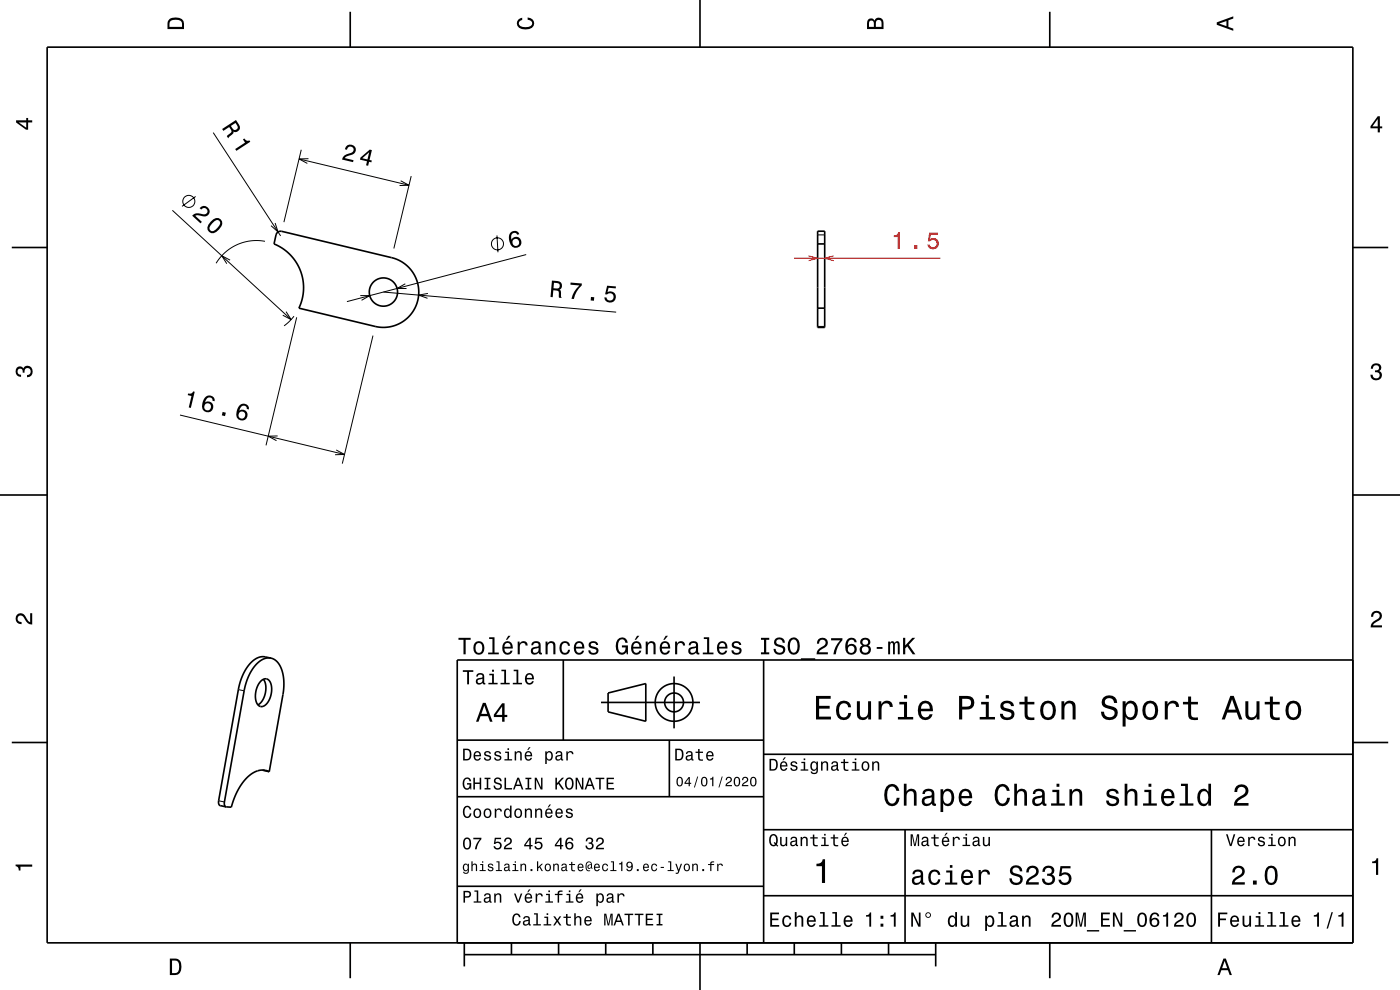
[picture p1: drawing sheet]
<svg xmlns="http://www.w3.org/2000/svg" width="297mm" height="210mm" viewBox="0 0 297 210" stroke-linecap="round" stroke-linejoin="round" font-family="sans-serif">
<g fill="none" stroke="#000" stroke-width=".21">
<path d="M45.2 28.1l14.3 21.9M63.4 33.7l23.4 5.6M63.9 31.8l-3.7 15.3M65.4 33.7h-2l1.8 1M85 38.3l1.8 1-2 .1M87.2 37.4l-3.6 15.3M36.6 44.6l25.2 23.2M41.5 41.7l-2.9 2.1M48.8 55.2l-1.8-.9 1.1 1.6M56.2 51.2a10 10 0 0 0-10.4 4.6M58.4 47.3l.6 1.9-1.5-1.3M105.4 49.9l.2 3.6"/>
<path d="M111.6 54l-38 10M173.5 49.8h1.5M60.7 66.1l1.1 1.7-1.8-.9M62.4 67.1l-1 1.1-1.1 .9M62.9 67.3l-6.5 27.2M76.4 62.7h2l-1.7 1M79.1 71.2l-6.5 27.1M81.3 62l49.4 4.2M86 60.2l-1.8 1h2M90.8 62.2l-2 .4 1.9 .7M173.5 69.2h1.5M38.2 88l34.9 8.4"/>
<path d="M58.9 92.5h-2l1.8 1M71.3 95.5l1.8 .9-2 .1M50.6 146.3l1.2 .2M46.4 169.9l1.2 .2"/>
<circle cx="40.1" cy="42.7" r="1.28"/>
<circle cx="105.5" cy="51.7" r="1.28"/>
</g>
<g fill="none" stroke="#000" stroke-width=".35">
<path d="M10 10h277v190h-277zM74.3 2.5v7.5M148.5 0v10M222.7 2.5v7.5M2.5 52.5h7.5M58.8 49.3l.5-.2h.5l23.3 5.6a7.5 7.5 0 0 1 5.5 9 7.5 7.5 0 0 1-9 5.5l-16.2-3.8a10 10 0 0 0-5.3-13.7l.5-2zM173.5 49h1.5v20.5h-1.5zM173.5 51.7h1.5M287 52.5h7.5M173.5 65.4h1.5M0 105h10M287 105h10"/>
<path d="M57.5 139.6l-1.3-.3a4.3 4.3 0 0 0-4.1 2.7l-.9 1.9-.5 1.9-4.3 24.1v.4l.2 .5 1.3 .4M57.5 139.6a4.3 4.3 0 0 0-4.1 2.7l-1 1.8-.6 2.2-4.2 23.8v.7l.3 .4M57.5 139.6a4.2 4.2 0 0 1 2.6 3.9l.1 1.6-.1 1.7-3 16.9M119.5 140v17M162 140v60M287 140h-190v60M2.5 157.5h7.5M55.4 144.4a1.2 1.2 0 0 1 1.4-.3 1.2 1.2 0 0 1 .7 1.1 4.2 4.2 0 0 1-1.7 4.6 1.37 1.37 0 0 1-1.6-1.5 4.8 4.8 0 0 1 1.2-3.9zM55.9 144.1a4.3 4.3 0 0 1-1.2 5.4M97 157h65M127.5 149h21M129 147l8-2v8l-8-2z"/>
<path d="M142 157v12M143 143.5v11M287 157.5h7.5M55.7 163.3l1.4 .4M57.1 163.7a4.1 4.1 0 0 0-5 1.5l-1 1.4-.8 1.3-1.2 3.3h-1.2M97 169h65M162 176h125M162 160h125M192 176v24M257 176v24M97 188h65M162 190h125"/>
<path d="M74.3 200v7.5M98.5 202.5h100M98.5 200v5M108.5 200v2.5M118.5 200v2.5M128.5 200v2.5M138.5 200v2.5M148.5 200v10M158.5 200v2.5M168.5 200v2.5M178.5 200v2.5M188.5 200v2.5"/>
<path d="M198.5 200v5M222.7 200v7.5"/>
<circle cx="81.3" cy="61.9" r="3"/>
<circle cx="143" cy="149" r="2"/>
<circle cx="143" cy="149" r="4"/>
</g>
<g fill="#000">
<path d="M36 4a2.18 2.18 0 0 0-.5 2.2h3.5v-1.2a1.43 1.43 0 0 0-1.7-1.3zM36.3 4.4a2.15 2.15 0 0 1 2.2 .3l.1 1h-2.6v-1z" fill-rule="evenodd"/>
<path d="M109.9 4.2l.9-.4v.4a.7 .7 0 0 0-.7 .5 .7 .7 0 0 0 .3 .8 1.7 1.7 0 0 0 2.5-.5 .9 .9 0 0 0-1-.8v-.5a1.24 1.24 0 0 1 1.4 1.1 1.24 1.24 0 0 1-1 1.4 2.22 2.22 0 0 1-2.5-.7l-.2-.5z" fill-rule="evenodd"/>
<path d="M184.2 4.2l-.3 .7v1.3h3.5v-1.3a.98 .98 0 0 0-.7-1.1 .98 .98 0 0 0-1.2 .6 .84 .84 0 0 0-1.3-.2zM184.5 4.5a.54 .54 0 0 1 .6-.1 .54 .54 0 0 1 .3 .6v.7h-1zM185.9 4.4a.62 .62 0 0 1 .8-.1 .62 .62 0 0 1 .3 .6v.8h-1.2z" fill-rule="evenodd"/>
<path d="M258.1 4.7v.6l3.5 1.2v-.4l-1-.4v-1.4l1-.4v-.4zM258.6 5l1.6-.5v1z" fill-rule="evenodd"/>
<path d="M3.4 25.5v.5l2.1 1.5h.5v-1.5h.8v-.5h-.8v-.5h-.4v.5zM4 26h1.6v1.1z" fill-rule="evenodd"/>
<path d="M47.1 27.4l.3 .4 1.2-.8a.84 .84 0 0 1 .2 1.3l-.7 .6 .3 .4 1.1-1v-.4a.97 .97 0 0 0 1.2-.3 .97 .97 0 0 0 0-1.2l-.6-.9zM49 26.7l1-.6a1.09 1.09 0 0 1 .4 1.2 .6 .6 0 0 1-.6 .3 .6 .6 0 0 1-.5-.4z" fill-rule="evenodd"/>
<path d="M51.5 29.6l.3-.2a.77 .77 0 0 0 1.1 .4l.2 .3-3 1.9-.2-.4 2.1-1.3z" fill-rule="evenodd"/>
<path d="M73.4 31.1l-.2 .6 .4 .1a.71 .71 0 0 1 .7-.7 .71 .71 0 0 1 .7 .7 .71 .71 0 0 1-.7 .7 1.8 1.8 0 0 0-1.7 1.3l2.3 .6 .1-.4-1.9-.5a2.24 2.24 0 0 1 1.8-.7 1.14 1.14 0 0 0 .3-1.8 1.14 1.14 0 0 0-1.8 .1zM76.5 33.4l-.1 .5 1.5 .3-.2 .9 .4 .1 .2-.9 .5 .1 .1-.4-.5-.1 .5-2.1-.5-.1zM76.9 33.6l1.4-1.3-.3 1.5z" fill-rule="evenodd"/>
<path d="M292.3 24.7l-1.6 2.1v.4h1.6v.9h.4v-.9h.5v-.4h-.5v-2.1zM292.3 25.2v1.6h-1.1z" fill-rule="evenodd"/>
<path d="M42.4 44.1l.3 .4a.7 .7 0 0 1 .9-.3 .7 .7 0 0 1 .3 .9 .7 .7 0 0 1-.9 .3 1.81 1.81 0 0 0-2.2 .4l1.7 1.6 .3-.3-1.4-1.3a2.2 2.2 0 0 1 1.9 .1 1.15 1.15 0 0 0 1.1-1.6 1.15 1.15 0 0 0-2-.2zM44.7 47a1.41 1.41 0 0 0-.3 2.2 1.42 1.42 0 0 0 2.1-.5 1.51 1.51 0 0 0 .3-2.2 1.43 1.43 0 0 0-2.1 .5zM45 47.4l.9-.7a.63 .63 0 0 1 .6 .1 .63 .63 0 0 1 .2 .7 2.73 2.73 0 0 1-1.8 1.5l-.5-.4v-.4z" fill-rule="evenodd"/>
<path d="M108.4 49.3a2.24 2.24 0 0 0 .8 3.3 1.16 1.16 0 0 0 1.4-.7 1.16 1.16 0 0 0-.6-1.5 1.16 1.16 0 0 0-1.5 .4 1.02 1.02 0 0 1 .5-1.4 .58 .58 0 0 1 .7 .4l.5-.1a1.1 1.1 0 0 0-1.8-.4zM108.6 51.4a.75 .75 0 0 1 1.5 0 .75 .75 0 0 1-1.5 0z" fill-rule="evenodd"/>
<path d="M117.1 59.5l-.3 3.5h.5l.1-1.4a.85 .85 0 0 1 1.2 .6v1h.5l-.1-1.5-.3-.2a.97 .97 0 0 0 .5-1.1 .97 .97 0 0 0-.9-.8zM117.5 60a1.08 1.08 0 0 1 1.2 .4 .6 .6 0 0 1-.1 .6 .6 .6 0 0 1-.6 .2l-.6-.1z" fill-rule="evenodd"/>
<path d="M121 59.9v.5l1.9 .2a5.2 5.2 0 0 0-1.7 2.8h.5a5.3 5.3 0 0 1 1.7-2.8v-.5zM125.4 63l-.1 .7 .7 .1 .1-.8zM128.8 60.6l-.4 1.8 .4 .1a.8 .8 0 0 1 1.2-.2 .8 .8 0 0 1-.2 1.3 .8 .8 0 0 1-1.1-.5h-.5a1.21 1.21 0 0 0 1.4 1.2 1.21 1.21 0 0 0 1-1.6 1.21 1.21 0 0 0-1.7-.7l.2-1 1.5 .2 .1-.4z" fill-rule="evenodd"/>
<path d="M291.1 77.4a1.08 1.08 0 0 1 1.4-.2 1.08 1.08 0 0 1 .4 1.2l-.3 .3a1.06 1.06 0 0 1 .5 1.3 1.06 1.06 0 0 1-1.2 .7 1.1 1.1 0 0 1-1.2-1.2h.5a.71 .71 0 0 0 1 .8 .71 .71 0 0 0 .1-1.3h-.6v-.4a.61 .61 0 0 0 .8-.3 .61 .61 0 0 0-.2-.8 .61 .61 0 0 0-.9 .2l-.1 .5h-.5z" fill-rule="evenodd"/>
<path d="M3.6 78a.86 .86 0 0 1 1.4 .2 1.06 1.06 0 0 1 1.2-.6 1.06 1.06 0 0 1 .7 1.2 1.1 1.1 0 0 1-1.2 1.2v-.4a.71 .71 0 0 0 .8-1 .71 .71 0 0 0-1.3-.1v.6h-.4a.61 .61 0 0 0-.3-.8 .61 .61 0 0 0-.8 .2 .61 .61 0 0 0 .2 .8l.6 .2v.4a1.15 1.15 0 0 1-1.2-.6 1.15 1.15 0 0 1 .3-1.3z" fill-rule="evenodd"/>
<path d="M39.9 83.5l-.1 .3 .8 .2-.6 2.4 .5 .1 .8-3.4-.3-.1a.77 .77 0 0 1-1.1 .5zM43.6 84.2l-.4 .5a1.75 1.75 0 0 0 .6 2.7 1.15 1.15 0 0 0 1.5-1.2 1.15 1.15 0 0 0-1.8-.8 1.03 1.03 0 0 1 1.1-1.1 .58 .58 0 0 1 .5 .7l.4 .1a1.14 1.14 0 0 0-.6-1.1 1.14 1.14 0 0 0-1.3 .2zM43.3 86.3a.75 .75 0 0 1 1.5 0 .75 .75 0 0 1-1.5 0zM47.2 87.4l-.1 .7 .6 .2 .2-.8zM50.9 85.9l-.4 .6a1.75 1.75 0 0 0 .6 2.7 1.15 1.15 0 0 0 1.4-1.3 1.15 1.15 0 0 0-1.7-.8 1.03 1.03 0 0 1 1.1-1 .58 .58 0 0 1 .4 .6l.5 .2a1.14 1.14 0 0 0-.6-1.2 1.14 1.14 0 0 0-1.3 .2zM50.5 88a.75 .75 0 0 1 1.5 0 .75 .75 0 0 1-1.5 0z" fill-rule="evenodd"/>
<path d="M3.6 130.4a1.22 1.22 0 0 1 2 .7l.4 .6 .4 .3v-1.9h.4v2.4a1.8 1.8 0 0 1-1.7-1.4 .71 .71 0 0 0-.9-.5 .71 .71 0 0 0-.5 .8 .71 .71 0 0 0 .9 .5v.5a1.18 1.18 0 0 1-1.2-.7 1.18 1.18 0 0 1 .2-1.3z" fill-rule="evenodd"/>
<path d="M97.3 135.3v.4h1v3.1h.5v-3.1h1v-.4zM100.7 136.4a1.52 1.52 0 0 0 .9 2.5 1.48 1.48 0 0 0 1.2-1.5 1.48 1.48 0 0 0-1.2-1.4l-.5 .1zM101.1 136.7a.67 .67 0 0 1 .7-.3 .67 .67 0 0 1 .5 .6 1.11 1.11 0 0 1-.7 1.5 1.17 1.17 0 0 1-.5-1.8zM103.8 135.2v.4h.7v2.8h-.9v.4h2.2v-.4h-.9v-3.2zM107.8 134.9l-.5 .8h.3l.7-.8zM106.9 136.4a1.54 1.54 0 0 0 .8 2.5 1.05 1.05 0 0 0 1-.9h-.4l-.2 .4-.4 .1a.75 .75 0 0 1-.7-.9h1.8a1.16 1.16 0 0 0-.5-1.4 1.16 1.16 0 0 0-1.4 .2zM107.2 136.6a.66 .66 0 0 1 .8-.1 .66 .66 0 0 1 .3 .7h-1.3zM109.8 136.1v2.7h.5v-1.6a.66 .66 0 0 1 .3-.7 .66 .66 0 0 1 .9 .2v.2h.4a.89 .89 0 0 0-.7-.9 .89 .89 0 0 0-1 .5v-.4zM113 136.2l-.3 .7h.4a.55 .55 0 0 1 .7-.6 .55 .55 0 0 1 .4 .8l-.2 .1a1 1 0 0 0-1.1 .2 1 1 0 0 0-.2 1 .94 .94 0 0 0 1.6 0l.1 .4h.6v-.3l-.3-.1v-1.6a1.02 1.02 0 0 0-1.7-.6zM113.1 137.7l1.2-.3a.77 .77 0 0 1-.2 .9 .77 .77 0 0 1-.9 .1zM115.7 136.1v2.7h.5v-1.6a.63 .63 0 0 1 .5-.8 .63 .63 0 0 1 .7 .7v1.7h.4v-1.8a.89 .89 0 0 0-.6-1 .89 .89 0 0 0-1 .5v-.4zM119 136.4a1.53 1.53 0 0 0 .8 2.5 1.05 1.05 0 0 0 1.1-1.1h-.4a.67 .67 0 0 1-.6 .7 .67 .67 0 0 1-.7-.6 1.12 1.12 0 0 1 .6-1.5 .6 .6 0 0 1 .7 .6h.4a1.09 1.09 0 0 0-.7-1 1.09 1.09 0 0 0-1.2 .4zM122 136.4a1.54 1.54 0 0 0 .8 2.5 1.05 1.05 0 0 0 1.1-.9h-.4l-.2 .4-.4 .1a.75 .75 0 0 1-.7-.9h1.8a1.16 1.16 0 0 0-.5-1.4 1.16 1.16 0 0 0-1.5 .2zM122.4 136.6a.66 .66 0 0 1 .8-.1 .66 .66 0 0 1 .3 .7h-1.3zM125.1 136.2a.75 .75 0 0 0-.2 .9 .75 .75 0 0 0 .7 .5l.9 .3a.63 .63 0 0 1-.6 .6 .63 .63 0 0 1-.7-.5h-.4a1.07 1.07 0 0 0 1.2 .9 1.07 1.07 0 0 0 .9-1.2l-.4-.4-1.1-.3a.54 .54 0 0 1 .4-.7 .54 .54 0 0 1 .7 .5h.4a1.03 1.03 0 0 0-.7-.8 1.03 1.03 0 0 0-1.1 .2zM131 135.7a2.42 2.42 0 0 0 .4 3.1 1.11 1.11 0 0 0 1.5-.5l.1 .5h.2v-1.9h-1.3v.4l.8 .1a.85 .85 0 0 1-1.1 1 2.04 2.04 0 0 1 0-2.7 .71 .71 0 0 1 1.1 .7h.5a1.2 1.2 0 0 0-.9-1.2 1.2 1.2 0 0 0-1.3 .5zM135.1 134.9l-.5 .8h.3l.7-.8zM134.2 136.4a1.54 1.54 0 0 0 .8 2.5 1.06 1.06 0 0 0 1.1-.9h-.5l-.2 .4-.4 .1a.76 .76 0 0 1-.7-.9h1.8a1.17 1.17 0 0 0-.5-1.4 1.17 1.17 0 0 0-1.4 .2zM134.5 136.6a.66 .66 0 0 1 .8-.1 .66 .66 0 0 1 .4 .7h-1.4zM137 136.1v2.7h.4v-1.6a.63 .63 0 0 1 .4-.7 .63 .63 0 0 1 .8 .3v2h.5v-1.8a.89 .89 0 0 0-.6-1 .89 .89 0 0 0-1.1 .5v-.4zM141.2 134.9l-.5 .8h.3l.7-.8zM140.2 136.4a1.54 1.54 0 0 0 .8 2.5 1.06 1.06 0 0 0 1.1-.9h-.4l-.2 .4-.4 .1a.75 .75 0 0 1-.7-.9h1.8a1.17 1.17 0 0 0-.5-1.4 1.17 1.17 0 0 0-1.5 .2zM140.6 136.6a.66 .66 0 0 1 .8-.1 .66 .66 0 0 1 .3 .7h-1.3zM143.2 136.1v2.7h.5v-1.6a.66 .66 0 0 1 .3-.7 .66 .66 0 0 1 .9 .2v.2h.4a.89 .89 0 0 0-.7-.9 .89 .89 0 0 0-1 .5v-.4zM146.4 136.2l-.3 .7h.4a.55 .55 0 0 1 .7-.6 .55 .55 0 0 1 .4 .8l-.2 .1a1 1 0 0 0-1.1 .2 1 1 0 0 0-.2 1 .94 .94 0 0 0 1.6 0l.1 .4h.6v-.3l-.3-.1v-.2v-1.4a1.02 1.02 0 0 0-.7-.8 1.02 1.02 0 0 0-1 .2zM146.5 137.7l1.1-.3a.77 .77 0 0 1-.2 .9 .77 .77 0 0 1-.8 .1l-.2-.4zM149.3 135.2v.4h.7v2.8h-.9v.4h2.3v-.4h-1v-3.2zM152.4 136.4a1.54 1.54 0 0 0 .8 2.5 1.05 1.05 0 0 0 1.1-.9h-.5l-.2 .4-.4 .1a.75 .75 0 0 1-.7-.9h1.8a1.16 1.16 0 0 0-.5-1.4 1.16 1.16 0 0 0-1.4 .2zM152.7 136.6a.66 .66 0 0 1 .8-.1 .66 .66 0 0 1 .4 .7h-1.4zM155.5 136.2a.75 .75 0 0 0-.2 .9 .75 .75 0 0 0 .7 .5l.9 .3a.63 .63 0 0 1-.6 .6 .63 .63 0 0 1-.7-.5h-.4a1.07 1.07 0 0 0 1.2 .9 1.07 1.07 0 0 0 .9-1.2l-.4-.4-1.1-.3a.54 .54 0 0 1 .4-.7 .54 .54 0 0 1 .6 .5h.5a1.03 1.03 0 0 0-.7-.8 1.03 1.03 0 0 0-1.1 .2zM161.4 135.3v.4h.7v2.7h-.7v.4h1.8v-.4h-.7v-2.7h.7v-.4zM164.5 135.5a.96 .96 0 0 0-.3 1.1 .96 .96 0 0 0 1 .6 .77 .77 0 0 1 .9 .9 .84 .84 0 0 1-1 .3 .84 .84 0 0 1-.5-.8h-.5a1.21 1.21 0 0 0 1.5 1.3 1.21 1.21 0 0 0 .7-1.8l-.8-.3a.71 .71 0 0 1-.8-.6 .7 .7 0 0 1 .7-.6 .7 .7 0 0 1 .6 .7h.5a1.16 1.16 0 0 0-.7-1.1 1.16 1.16 0 0 0-1.3 .3zM167.4 135.7a2.54 2.54 0 0 0 .4 3.1 1.21 1.21 0 0 0 1.8-1 1.93 1.93 0 0 0-.9-2.6l-.9 .1zM168.1 135.7l.3-.1a1.7 1.7 0 0 1 .3 2.8l-.3 .1a1.13 1.13 0 0 1-.8-1.5v-.6zM169.9 139.6v.4h3v-.4zM173.6 135.6l-.3 .9h.5a.7 .7 0 0 1 .5-.8 .7 .7 0 0 1 .8 .5 .7 .7 0 0 1-.5 .9 1.81 1.81 0 0 0-1.4 1.7h2.4v-.4h-1.9a2.23 2.23 0 0 1 1.5-1.2 1.13 1.13 0 0 0 .1-1.7 1.13 1.13 0 0 0-1.7 .1zM176.3 135.4v.4h1.9a5.2 5.2 0 0 0-1.4 3h.5a5.3 5.3 0 0 1 1.4-3v-.4zM179.9 135.6a2.4 2.4 0 0 0 .1 3.2 1.16 1.16 0 0 0 1.6-.3 1.16 1.16 0 0 0-.2-1.6 1.16 1.16 0 0 0-1.6 .1 1.03 1.03 0 0 1 .8-1.3 .58 .58 0 0 1 .7 .5h.4a1.12 1.12 0 0 0-.7-.9 1.12 1.12 0 0 0-1.1 .3zM179.8 137.8a.75 .75 0 0 1 1.5 0 .75 .75 0 0 1-1.5 0zM182.8 135.5a.83 .83 0 0 0 .1 1.4 1.11 1.11 0 0 0-.4 1.6 1.11 1.11 0 0 0 1.6 .3 1.03 1.03 0 0 0 .7-.9 1.03 1.03 0 0 0-.6-1 .89 .89 0 0 0 .4-1.1 .89 .89 0 0 0-1-.5zM182.8 137.8a.75 .75 0 0 1 1.5 0 .75 .75 0 0 1-1.5 0zM183 136.2a.59 .59 0 0 1 1.1 0 .59 .59 0 0 1-1.1 0zM186 137.2v.4h1.2v-.4zM188.4 136.1v2.7h.4v-2.1l.2-.3h.3l.1 .3v2.1h.4l.1-2.1 .3-.3 .2 .1 .1 .4v1.9h.4v-1.9a.69 .69 0 0 0-.6-.9l-.5 .4-.2-.3-.3-.1-.5 .4v-.3zM191.6 135.3v3.5h.4v-1.2l.5-.5 1.1 1.7h.6l-1.4-2 1.4-1.5h-.7l-1.5 1.6v-1.6z" fill-rule="evenodd"/>
<path d="M291.2 129.9a1.18 1.18 0 0 1 1.9 .3 1.18 1.18 0 0 1-1 1.7l-.5 .3-.3 .5h1.9v.4h-2.4a1.8 1.8 0 0 1 1.4-1.8 .71 .71 0 0 0 .5-.8 .71 .71 0 0 0-.9-.5 .71 .71 0 0 0-.5 .8h-.4z" fill-rule="evenodd"/>
<path d="M98.2 158.8v2.5h.9a1.37 1.37 0 0 0 .7-2.2 1.56 1.56 0 0 0-1.6-.3zM98.6 159.1a.98 .98 0 0 1 1.1 .7 .98 .98 0 0 1-.6 1.2h-.5zM100.7 159.6a1.04 1.04 0 0 0-.2 1.2 1.04 1.04 0 0 0 1 .5l.5-.5h-.3l-.4 .3a.54 .54 0 0 1-.5-.7h1.3a.83 .83 0 0 0-.4-.9 .83 .83 0 0 0-1 .1zM100.9 159.7l.2-.1a.47 .47 0 0 1 .5 .1 .47 .47 0 0 1 .1 .5h-.9zM102.9 159.5l-.2 .1a.69 .69 0 0 0 .9 .9l.2 .1a.43 .43 0 0 1-.4 .5 .43 .43 0 0 1-.4-.4h-.3a.74 .74 0 0 0 .9 .7 .74 .74 0 0 0 .5-1l-1-.4a.38 .38 0 0 1 .3-.5 .38 .38 0 0 1 .4 .4h.3a.78 .78 0 0 0-1.2-.4zM105.1 159.5l-.2 .1a.69 .69 0 0 0 .9 .9l.2 .1a.43 .43 0 0 1-.4 .5 .43 .43 0 0 1-.5-.4h-.3a.74 .74 0 0 0 .9 .7 .74 .74 0 0 0 .5-1l-.9-.4a.38 .38 0 0 1 .3-.5 .38 .38 0 0 1 .4 .4h.3a.77 .77 0 0 0-1.2-.4zM107.2 159.4v.3h.5v1.3h-.7v.3h1.6v-.3h-.6v-1.6zM107.7 158.7v.4h.3v-.4zM109.2 159.4v1.9h.3v-1.1a.45 .45 0 0 1 .4-.6 .45 .45 0 0 1 .5 .5v1.2h.3v-1.3a.63 .63 0 0 0-.5-.7 .63 .63 0 0 0-.7 .4v-.3zM112.2 158.5l-.4 .6h.3l.5-.6zM111.5 159.6a1.04 1.04 0 0 0-.2 1.2 1.04 1.04 0 0 0 1.1 .5l.5-.5h-.3l-.5 .3a.54 .54 0 0 1-.5-.7h1.3a.83 .83 0 0 0-.4-.9 .83 .83 0 0 0-1 .1zM111.8 159.7l.1-.1a.48 .48 0 0 1 .5 .1 .48 .48 0 0 1 .2 .5h-1zM115.7 159.4v2.7h.3v-1.1a.66 .66 0 0 0 .7 .4 .66 .66 0 0 0 .5-.6 .91 .91 0 0 0 0-1.1 .91 .91 0 0 0-1-.3l-.2 .3v-.3zM116.1 159.8a.45 .45 0 0 1 .5-.2 .45 .45 0 0 1 .3 .4 .65 .65 0 0 1 .1 .8 .65 .65 0 0 1-.7 .2 .98 .98 0 0 1-.2-1.2zM118.1 159.5l-.2 .4h.3a.39 .39 0 0 1 .4-.3 .39 .39 0 0 1 .3 .5h-.1a.65 .65 0 0 0-1 .4 .65 .65 0 0 0 .6 .9l.6-.3 .1 .2h.4v-.2l-.2-.1v-1.1a.72 .72 0 0 0-.5-.6 .72 .72 0 0 0-.7 .2zM118.2 160.6l.8-.3a.55 .55 0 0 1-.2 .7 .55 .55 0 0 1-.6 0zM120.1 159.4v1.9h.4v-1.1a.47 .47 0 0 1 .2-.6 .47 .47 0 0 1 .6 .2v.2h.4a.64 .64 0 0 0-.5-.7 .64 .64 0 0 0-.8 .4v-.3z" fill-rule="evenodd"/>
<path d="M98.2 142.2v.3h.9v2.7h.4v-2.7h.9v-.3zM101.3 143l-.3 .5h.4a.47 .47 0 0 1 .5-.4 .47 .47 0 0 1 .4 .6l-.2 .1a.84 .84 0 0 0-1 .2 .84 .84 0 0 0 0 1.1 .9 .9 0 0 0 1.3-.2l.1 .2 .5 .1v-.3l-.3-.1v-1.3a.87 .87 0 0 0-1.4-.5zM101.4 144.3l.9-.3a.66 .66 0 0 1-.1 .7 .66 .66 0 0 1-.8 .1zM103.8 142.9v.3h.6v1.6h-.8v.4h2v-.4h-.8v-1.9zM104.4 142.1v.4h.4v-.4zM106.4 142.1v.3h.6v2.4h-.8v.4h1.9v-.4h-.7v-2.7zM109 142.1v.3h.6v2.4h-.8v.4h1.9v-.4h-.7v-2.7zM111.6 143.1a1.32 1.32 0 0 0 .7 2.1 .9 .9 0 0 0 .9-.7h-.3l-.2 .3-.4 .1a.65 .65 0 0 1-.6-.8h1.6a1 1 0 0 0-.4-1.2 1 1 0 0 0-1.3 .2zM111.9 143.3a.57 .57 0 0 1 .7-.1 .57 .57 0 0 1 .3 .6h-1.2z" fill-rule="evenodd"/>
<path d="M102.4 149.1l-1.4 4h.5l.4-1.2h1.6l.4 1.2h.6l-1.5-4zM102.7 149.7l.7 1.7h-1.3zM106.5 149.2l-1.7 2.4v.5h1.7v1h.5v-1h.6v-.5h-.6v-2.4zM106.5 149.9v1.7h-1.3z" fill-rule="evenodd"/>
<path d="M143.2 158.8v2.5h.9a1.37 1.37 0 0 0 .7-2.2 1.56 1.56 0 0 0-1.6-.3zM143.6 159.1a.98 .98 0 0 1 1.1 .7 .98 .98 0 0 1-.6 1.2h-.5zM145.7 159.5l-.2 .4h.3a.39 .39 0 0 1 .5-.3 .39 .39 0 0 1 .3 .5h-.2a.65 .65 0 0 0-.9 .4 .65 .65 0 0 0 .5 .9l.7-.3v.2h.4v-.2l-.1-.1-.1-1.1a.73 .73 0 0 0-.4-.6 .73 .73 0 0 0-.8 .2zM145.8 160.6l.8-.3a.55 .55 0 0 1-.1 .7 .55 .55 0 0 1-.7 0zM148.1 158.9v.5h-.5v.3h.5v1.3a.75 .75 0 0 0 1 .4v-.3a.48 .48 0 0 1-.7-.3v-1.1h.7v-.3h-.7v-.5zM150 159.6a1.04 1.04 0 0 0-.2 1.2 1.04 1.04 0 0 0 1.1 .5l.5-.5h-.4l-.4 .3a.54 .54 0 0 1-.5-.7h1.3a.83 .83 0 0 0-.4-.9 .83 .83 0 0 0-1 .1zM150.3 159.7l.1-.1a.48 .48 0 0 1 .5 .1 .48 .48 0 0 1 .2 .5h-1z" fill-rule="evenodd"/>
<path d="M173.1 147.6v5h3.2v-.6h-2.5v-1.7h2.2v-.6h-2.2v-1.5h2.4v-.6zM177.8 149.2a2.59 2.59 0 0 0 .5 3.4 1.58 1.58 0 0 0 2.3-1.4h-.6a.95 .95 0 0 1-.9 1 .95 .95 0 0 1-1-.9 1.59 1.59 0 0 1 .9-2.1 .85 .85 0 0 1 .9 .8h.7a1.56 1.56 0 0 0-1.1-1.3 1.56 1.56 0 0 0-1.7 .5zM181.8 148.8v2.5a1.27 1.27 0 0 0 .9 1.4 1.27 1.27 0 0 0 1.5-.7v.6h.6v-3.8h-.6v2.2a.92 .92 0 0 1-.6 1.1 .92 .92 0 0 1-1.2-.4v-2.9zM186.4 148.8v3.8h.6v-2.2a.95 .95 0 0 1 .5-1.1 .95 .95 0 0 1 1.2 .3l.1 .4h.6a1.28 1.28 0 0 0-1-1.4 1.28 1.28 0 0 0-1.4 .8v-.6zM190.8 148.9v.5h1v2.7h-1.3v.5h3.2v-.5h-1.3v-3.2zM191.8 147.4v.8h.6v-.8zM195.1 149.2a2.62 2.62 0 0 0 .5 3.4 1.57 1.57 0 0 0 2.2-1.1h-.6l-.3 .5-.5 .2a1.08 1.08 0 0 1-1-1.3h2.5a1.66 1.66 0 0 0-.7-2 1.66 1.66 0 0 0-2.1 .3zM195.6 149.5a.94 .94 0 0 1 1.2-.2 .94 .94 0 0 1 .5 1h-1.9zM203.5 147.6v5h.6v-2.1h.8a1.47 1.47 0 0 0 1.8-1.2 1.47 1.47 0 0 0-1.5-1.7zM204.1 148.2a1.6 1.6 0 0 1 1.8 .5 .86 .86 0 0 1 0 .9 .86 .86 0 0 1-.9 .3h-.9zM208.1 148.9v.5h1v2.7h-1.3v.5h3.3v-.5h-1.3v-3.2zM209.1 147.4v.8h.7v-.8zM212.6 148.9a1.08 1.08 0 0 0-.3 1.2 1.08 1.08 0 0 0 1 .7l1.1 .4a.57 .57 0 0 1 .2 .6 .57 .57 0 0 1-.5 .4 .96 .96 0 0 1-1.4-.8h-.6a1.6 1.6 0 0 0 1.3 1.4 1.6 1.6 0 0 0 1.7-.8 1.13 1.13 0 0 0-1-1.6l-1.1-.3-.2-.4a.87 .87 0 0 1 .9-.5 .87 .87 0 0 1 .8 .6h.6a1.41 1.41 0 0 0-2.1-1.1zM217.4 147.8v1.1h-1.1v.5h1.1v2.6l.2 .4 .4 .3h1.4v-.5a.97 .97 0 0 1-1.4-.5v-2.3h1.4v-.5h-1.4v-1.1zM221.1 149.2a2.56 2.56 0 0 0 .5 3.4 1.72 1.72 0 0 0 1.8-.2 1.72 1.72 0 0 0 .6-1.7 1.7 1.7 0 0 0-.9-1.9 1.7 1.7 0 0 0-2 .4zM221.6 149.6a.96 .96 0 0 1 1-.4 .96 .96 0 0 1 .7 .8 1.59 1.59 0 0 1-1 2.2 1.19 1.19 0 0 1-1-1.5zM225.2 148.8v3.8h.6v-2.2a.97 .97 0 0 1 .5-1.1 .97 .97 0 0 1 1.1 .2l.1 .7v2.4h.7v-2.5a1.27 1.27 0 0 0-.9-1.4 1.27 1.27 0 0 0-1.5 .6v-.5zM234.1 147.9a1.38 1.38 0 0 0-.3 1.5 1.38 1.38 0 0 0 1.3 .9 1.25 1.25 0 0 1 1.4 .9 1.15 1.15 0 0 1-1.3 .9 1.15 1.15 0 0 1-1-1.1h-.7a1.8 1.8 0 0 0 1.7 1.8 1.8 1.8 0 0 0 1.9-1.6 1.46 1.46 0 0 0-1.5-1.4l-.6-.2a.83 .83 0 0 1-.5-1.1 .83 .83 0 0 1 1.2-.3l.5 .5 .1 .4h.7a1.67 1.67 0 0 0-1-1.6 1.67 1.67 0 0 0-1.9 .4zM238.2 148.8v5.3h.6v-2.1a1.32 1.32 0 0 0 1.4 .7 1.32 1.32 0 0 0 1.1-1.1 2.43 2.43 0 0 0-.8-2.8 1.21 1.21 0 0 0-1.7 .5v-.5zM239.1 149.6a.9 .9 0 0 1 .9-.4 .9 .9 0 0 1 .7 .8 1.61 1.61 0 0 1-.9 2.2 1.18 1.18 0 0 1-1-1.5zM242.8 149.2a2.56 2.56 0 0 0 .5 3.4 1.72 1.72 0 0 0 1.8-.2 1.72 1.72 0 0 0 .6-1.7 1.7 1.7 0 0 0-.9-1.9 1.7 1.7 0 0 0-2 .4zM243.3 149.6a.96 .96 0 0 1 1-.4 .96 .96 0 0 1 .7 .8 1.59 1.59 0 0 1-1 2.2 1.19 1.19 0 0 1-1-1.5zM247.1 148.8v3.8h.6v-2.2a.95 .95 0 0 1 .5-1.1 .95 .95 0 0 1 1.2 .3l.1 .4h.6a1.28 1.28 0 0 0-1-1.4 1.28 1.28 0 0 0-1.4 .8v-.6zM252 147.8v1.1h-1v.5h1l.1 2.6 .2 .4 .4 .3h1.4v-.5a.97 .97 0 0 1-1.4-.5v-2.3h1.4v-.5h-1.4v-1.1zM261 147.6l-1.8 5h.6l.6-1.4h2l.5 1.4h.7l-1.9-5zM261.4 148.3l.7 2.2h-1.5zM264.2 148.8v2.5a1.27 1.27 0 0 0 .9 1.4 1.27 1.27 0 0 0 1.5-.7v.6h.6v-3.8h-.6v2.2a.92 .92 0 0 1-.6 1.1 .92 .92 0 0 1-1.1-.4l-.1-2.9zM269.4 147.8v1.1h-1.1v.5h1.1v2.6l.2 .4 .4 .3 .7 .1 .8-.1v-.5a.97 .97 0 0 1-1.4-.5l-.1-2.3h1.5v-.5h-1.5v-1.1zM273.1 149.2a2.56 2.56 0 0 0 .6 3.4 1.72 1.72 0 0 0 1.8-.2 1.72 1.72 0 0 0 .6-1.7 1.7 1.7 0 0 0-.9-1.9 1.7 1.7 0 0 0-2.1 .4zM273.6 149.6a.96 .96 0 0 1 1-.4 .96 .96 0 0 1 .7 .8 1.59 1.59 0 0 1-.9 2.2 1.19 1.19 0 0 1-1.1-1.5z" fill-rule="evenodd"/>
<path d="M98.4 178a1.44 1.44 0 0 0 .7 2.2 1.45 1.45 0 0 0 .6-2.2 .79 .79 0 0 0-1.3 0zM98.8 178h.5a1.69 1.69 0 0 1 0 1.9h-.5a1.71 1.71 0 0 1 0-1.9zM100.4 177.7v.3h1.4a3.7 3.7 0 0 0-1 2.2h.3a3.8 3.8 0 0 1 1-2.2v-.3zM105 177.7l-.2 1.3h.3a.57 .57 0 0 1 .8-.1 .57 .57 0 0 1 0 .9 .57 .57 0 0 1-.9-.3h-.3a.86 .86 0 0 0 1.1 .8 .86 .86 0 0 0 .6-1.2 .86 .86 0 0 0-1.3-.4l.1-.7h1.1v-.3zM107.2 177.9l-.3 .6h.4a.5 .5 0 0 1 .3-.6 .5 .5 0 0 1 .6 .4 .5 .5 0 0 1-.3 .6l-.2 .1a1.17 1.17 0 0 0-.8 1.2h1.7v-.4h-1.4l.6-.5a.84 .84 0 0 0 .7-1.2 .84 .84 0 0 0-1.3-.2zM112.3 177.7l-1.1 1.5v.3h1.1v.7h.3v-.7h.4v-.3h-.4v-1.5zM112.3 178.1v1.1h-.8zM113.6 177.7l-.2 1.3h.3a.57 .57 0 0 1 .9-.1 .57 .57 0 0 1 0 .9 .57 .57 0 0 1-.9-.3h-.3a.86 .86 0 0 0 1 .7 .86 .86 0 0 0 .6-1.1 .86 .86 0 0 0-1.2-.4l.1-.7h1.1v-.3zM118.8 177.7l-1.1 1.5v.3h1.1v.7h.3v-.7h.4v-.3h-.4v-1.5zM118.8 178.1v1.1h-.8zM120.3 177.8a1.72 1.72 0 0 0 .1 2.3 .83 .83 0 0 0 1.1-.2 .83 .83 0 0 0-.1-1.1 .83 .83 0 0 0-1.1 0 .74 .74 0 0 1 .6-.9l.3 .1 .1 .3h.3a.8 .8 0 0 0-.5-.6 .8 .8 0 0 0-.8 .1zM120.2 179.4a.55 .55 0 0 1 1.1 0 .55 .55 0 0 1-1.1 0zM124.5 177.8l-.2 .7h.3a.44 .44 0 0 1 .2-.6 .44 .44 0 0 1 .6 .2 .44 .44 0 0 1-.2 .6h-.3v.3a.52 .52 0 0 1 .7 .3 .52 .52 0 0 1-.4 .7 .52 .52 0 0 1-.6-.4l-.1-.2h-.3a.84 .84 0 0 0 1.1 .8 .84 .84 0 0 0 .4-1.3l-.2-.1a.72 .72 0 0 0 .1-1.1 .72 .72 0 0 0-1.1 .1zM126.7 177.9l-.2 .6h.3a.5 .5 0 0 1 .4-.6 .5 .5 0 0 1 .6 .4 .5 .5 0 0 1-.4 .6l-.2 .1a1.17 1.17 0 0 0-.8 1.2h1.7v-.4h-1.3l.6-.5a.83 .83 0 0 0 .6-1.2 .83 .83 0 0 0-1.3-.2z" fill-rule="evenodd"/>
<path d="M98.4 171.2a1.45 1.45 0 0 0 .7 2.3 .94 .94 0 0 0 .9-1h-.3a.59 .59 0 0 1-.8 .7 1.31 1.31 0 0 1 .2-2l.3 .1 .2 .4h.4a.85 .85 0 0 0-.6-.8 .85 .85 0 0 0-1 .3zM100.6 171.7a1.04 1.04 0 0 0-.1 1.3 1.04 1.04 0 0 0 1.1 .5 1.04 1.04 0 0 0 .5-1.3 1.04 1.04 0 0 0-1.2-.7zM100.9 171.9a.48 .48 0 0 1 .5-.1 .48 .48 0 0 1 .3 .4 .66 .66 0 0 1 0 .7 .66 .66 0 0 1-.7 .3 .98 .98 0 0 1-.1-1.3zM102.8 171.7a1.04 1.04 0 0 0-.2 1.3 1.04 1.04 0 0 0 1.2 .5 1.04 1.04 0 0 0 .5-1.3 1.04 1.04 0 0 0-1.2-.7zM103 171.9a.48 .48 0 0 1 .5-.1 .48 .48 0 0 1 .4 .4 .66 .66 0 0 1 0 .7 .66 .66 0 0 1-.7 .3 .97 .97 0 0 1-.2-1.3zM105 171.5v2h.3v-1.1a.47 .47 0 0 1 .2-.6 .47 .47 0 0 1 .6 .2l.1 .1h.3a.64 .64 0 0 0-.5-.6 .64 .64 0 0 0-.7 .4v-.4zM107.1 171.7a1.06 1.06 0 0 0-.2 1.2 1.06 1.06 0 0 0 .9 .6l.4-.3v.3h.3v-2.6h-.3v.9a.63 .63 0 0 0-1.1-.1zM107.4 171.9a.44 .44 0 0 1 .4-.1 .44 .44 0 0 1 .4 .4 .65 .65 0 0 1 0 .7 .65 .65 0 0 1-.7 .3l-.2-.4zM109.3 171.7a1.04 1.04 0 0 0-.1 1.3 1.04 1.04 0 0 0 1.1 .5 1.04 1.04 0 0 0 .5-1.3 1.04 1.04 0 0 0-1.2-.7zM109.5 171.9a.48 .48 0 0 1 .6-.1 .48 .48 0 0 1 .3 .4 .66 .66 0 0 1 0 .7 .66 .66 0 0 1-.7 .3 .98 .98 0 0 1-.2-1.3zM111.4 171.5v2h.3v-1.1a.45 .45 0 0 1 .3-.7 .45 .45 0 0 1 .5 .6v1.2h.4v-1.3a.63 .63 0 0 0-.5-.7 .63 .63 0 0 0-.7 .3v-.3zM113.5 171.5v2h.3v-1.1a.45 .45 0 0 1 .3-.6 .45 .45 0 0 1 .6 .2v1.5h.3v-1.3a.63 .63 0 0 0-.4-.7 .63 .63 0 0 0-.8 .3v-.3zM116.5 170.7l-.3 .6h.2l.5-.6zM115.9 171.7a1.04 1.04 0 0 0-.2 1.2 1.04 1.04 0 0 0 1 .6l.5-.6h-.3l-.4 .4a.54 .54 0 0 1-.5-.7h1.2a.83 .83 0 0 0-.3-1 .83 .83 0 0 0-1 .1zM116.1 171.9l.2-.1a.47 .47 0 0 1 .4 .1 .47 .47 0 0 1 .2 .4h-.9zM118 171.7a1.04 1.04 0 0 0-.2 1.2 1.04 1.04 0 0 0 1.1 .6l.5-.6h-.3l-.5 .4a.53 .53 0 0 1-.5-.7h1.3a.83 .83 0 0 0-.3-1 .83 .83 0 0 0-1.1 .1zM118.3 171.9l.1-.1a.47 .47 0 0 1 .5 .1 .47 .47 0 0 1 .2 .4h-1zM120.2 171.6l-.1 .2a.69 .69 0 0 0 .8 .9l.3 .1a.43 .43 0 0 1-.4 .5 .43 .43 0 0 1-.5-.4h-.3a.74 .74 0 0 0 .9 .7 .74 .74 0 0 0 .5-1.1l-1-.3a.38 .38 0 0 1 .3-.5 .38 .38 0 0 1 .5 .3h.3a.77 .77 0 0 0-1.3-.4z" fill-rule="evenodd"/>
<path d="M98.4 165.3a1.44 1.44 0 0 0 .7 2.2l.3-.1 .3-.3 .1 .4h.2v-1.4h-.9v.3h.5a.61 .61 0 0 1-.8 .8 1.45 1.45 0 0 1 0-1.9 .51 .51 0 0 1 .8 .4h.4a.85 .85 0 0 0-.7-.8 .85 .85 0 0 0-.9 .4zM100.4 165v2.5h.4v-1.2h1v1.2h.3v-2.5h-.3v1h-1v-1zM102.8 165v.3h.5v1.9h-.5v.3h1.2v-.3h-.4v-1.9h.4v-.3zM105 165.1a.69 .69 0 0 0-.2 .8 .69 .69 0 0 0 .7 .4l.3 .1a.46 .46 0 0 1 .3 .7 .46 .46 0 0 1-.7 .1l-.4-.6h-.3a.86 .86 0 0 0 1.1 1 .86 .86 0 0 0 .5-1.3l-.6-.3a.51 .51 0 0 1-.6-.4 .5 .5 0 0 1 .6-.4 .5 .5 0 0 1 .4 .5h.3a.85 .85 0 0 0-.5-.8 .85 .85 0 0 0-.9 .2zM107 165v2.5h1.6v-.3h-1.2v-2.2zM109.7 165l-.9 2.5h.4l.2-.8h1l.3 .8h.3l-.9-2.5zM109.9 165.3l.4 1.1h-.8zM111.5 165v.3h.4v1.9h-.4v.3h1.2v-.3h-.4v-1.9h.4v-.3zM113.4 165v2.5h.3v-2.1l1 2.1h.4v-2.5h-.3v2l-1-2zM117.8 165v2.5h.4v-.9l.2-.3 .9 1.2h.4l-1-1.5 1-1h-.5l-1 1.1v-1.1zM120.1 165.2a1.45 1.45 0 0 0 .7 2.3 1.45 1.45 0 0 0 .6-2.3 .84 .84 0 0 0-1.3 0zM120.5 165.3l.3-.1a1.18 1.18 0 0 1 0 2 1.21 1.21 0 0 1-.3-1.9zM122.1 165v2.5h.3v-2.1l1 2.1h.4v-2.5h-.3v2l-1-2zM124.9 165l-.9 2.5h.3l.3-.8h1l.3 .8h.3l-.9-2.5zM125.1 165.3l.4 1.1h-.8zM126.4 165v.3h.7v2.2h.3v-2.2h.8v-.3zM128.7 165v2.5h1.6v-.3h-1.3v-.9h1.1v-.3h-1.1v-.7h1.2v-.3z" fill-rule="evenodd"/>
<path d="M143.7 165a1.16 1.16 0 0 0 .5 1.8 1.16 1.16 0 0 0 .5-1.8 .63 .63 0 0 0-1 0zM144 165.1l.2-.1a.98 .98 0 0 1 0 1.6l-.2-.1-.2-.3v-.7zM146.1 164.8l-.9 1.2v.3h.9v.5h.2v-.5h.3v-.3h-.3v-1.2zM146.1 165.2v.8h-.6zM147.9 164.7l-.7 2.3h.2l.7-2.3zM148.9 165a1.15 1.15 0 0 0 .5 1.8 1.16 1.16 0 0 0 .5-1.8 .63 .63 0 0 0-1 0zM149.2 165.1l.2-.1a.98 .98 0 0 1 0 1.6l-.2-.1-.2-.3v-.7zM150.6 165.1v.3h.5v1.4h.2v-2zM153.1 164.7l-.7 2.3h.2l.7-2.3zM154.1 164.9l-.2 .6h.3a.4 .4 0 0 1 .3-.5 .4 .4 0 0 1 .5 .3 .4 .4 0 0 1-.3 .5l-.2 .1a.93 .93 0 0 0-.6 .9h1.4v-.3h-1.1l.5-.4a.67 .67 0 0 0 .5-1 .67 .67 0 0 0-1.1-.2zM155.8 165a1.15 1.15 0 0 0 .5 1.8 1.16 1.16 0 0 0 .5-1.8 .63 .63 0 0 0-1 0zM156.1 165.1l.2-.1a.98 .98 0 0 1 0 1.6l-.2-.1-.2-.3v-.7zM157.6 164.9l-.2 .6h.3a.4 .4 0 0 1 .3-.5 .4 .4 0 0 1 .5 .3 .4 .4 0 0 1-.3 .5l-.2 .1a.94 .94 0 0 0-.6 .9h1.3v-.3h-1l.4-.4a.67 .67 0 0 0 .6-1 .67 .67 0 0 0-1.1-.2zM159.3 165a1.16 1.16 0 0 0 .5 1.8 1.16 1.16 0 0 0 .5-1.8 .63 .63 0 0 0-1 0zM159.6 165.1l.2-.1a.98 .98 0 0 1 0 1.6l-.2-.1-.2-.3v-.7z" fill-rule="evenodd"/>
<path d="M163.2 161v2.5h.9a1.37 1.37 0 0 0 .7-2.2 1.58 1.58 0 0 0-1.6-.3zM163.6 161.3a.98 .98 0 0 1 1.1 .7 .98 .98 0 0 1-.6 1.2h-.5zM166.4 160.7l-.4 .6h.2l.5-.6zM165.7 161.7a1.04 1.04 0 0 0-.2 1.2 1.04 1.04 0 0 0 1 .6l.5-.6h-.3l-.4 .4a.54 .54 0 0 1-.5-.7h1.3a.83 .83 0 0 0-.4-1 .83 .83 0 0 0-1 .1zM165.9 161.9l.2-.1a.48 .48 0 0 1 .5 .1 .48 .48 0 0 1 .1 .4h-.9zM167.9 161.6l-.2 .2a.68 .68 0 0 0 .9 .9l.2 .1a.43 .43 0 0 1-.4 .5 .43 .43 0 0 1-.4-.4h-.3a.74 .74 0 0 0 .9 .7 .74 .74 0 0 0 .5-1.1l-1-.3a.38 .38 0 0 1 .3-.5 .38 .38 0 0 1 .4 .4l.3-.1a.78 .78 0 0 0-1.2-.4zM170 161.6v.3h.5v1.3h-.7v.3h1.7v-.3h-.7v-1.6zM170.5 160.9v.3h.3v-.3zM172.1 161.7a1.06 1.06 0 0 0-.2 1.2 1.06 1.06 0 0 0 .9 .6l.4-.3a.52 .52 0 0 1-.2 .7 .52 .52 0 0 1-.7-.3h-.3a.78 .78 0 0 0 .9 .6 .78 .78 0 0 0 .6-.8v-1.9h-.3v.4l-.2-.3a.64 .64 0 0 0-.9 .1zM172.4 161.9a.45 .45 0 0 1 .4-.1 .45 .45 0 0 1 .4 .4 .65 .65 0 0 1 0 .7 .65 .65 0 0 1-.7 .3l-.2-.4zM174.2 161.5v2h.3v-1.1a.45 .45 0 0 1 .3-.6 .45 .45 0 0 1 .5 .2l.1 1.5h.3v-1.3a.63 .63 0 0 0-.5-.7 .63 .63 0 0 0-.7 .3v-.3zM176.6 161.6l-.2 .5h.3a.39 .39 0 0 1 .4-.4 .39 .39 0 0 1 .3 .6h-.1a.65 .65 0 0 0-1 .4 .65 .65 0 0 0 .6 .8l.6-.3 .1 .2 .4 .1-.2-.4v-1a.73 .73 0 0 0-1.2-.5zM176.7 162.7l.8-.2a.55 .55 0 0 1-.2 .6 .55 .55 0 0 1-.6 .1zM178.9 161v.6h-.5v.3h.5l.1 1.3a.75 .75 0 0 0 1 .3v-.3a.48 .48 0 0 1-.7-.2v-1.1h.7v-.3h-.7v-.6zM180.8 161.6v.3h.5v1.3h-.6v.3h1.6v-.3h-.6v-1.6zM181.3 160.9v.3h.4v-.3zM183 161.7a1.04 1.04 0 0 0-.2 1.3 1.04 1.04 0 0 0 1.2 .5 1.04 1.04 0 0 0 .4-1.3 1.04 1.04 0 0 0-1.2-.7zM183.2 161.9a.48 .48 0 0 1 .5-.1 .48 .48 0 0 1 .4 .4 .66 .66 0 0 1 0 .7 .66 .66 0 0 1-.7 .3 .98 .98 0 0 1-.2-1.3zM185 161.5v2h.3v-1.1a.45 .45 0 0 1 .3-.6 .45 .45 0 0 1 .6 .2v1.5h.3v-1.3a.63 .63 0 0 0-.4-.7 .63 .63 0 0 0-.8 .3v-.3z" fill-rule="evenodd"/>
<path d="M163.4 177.2a1.45 1.45 0 0 0 .7 2.3l.5-.2 .3 .3 .2-.2-.3-.3a1.53 1.53 0 0 0-.5-2.2l-.6 .1zM163.8 177.3l.3-.1a1.21 1.21 0 0 1 .5 1.7l-.3-.3-.2 .2 .3 .3a.45 .45 0 0 1-.7-.1 1.62 1.62 0 0 1 .1-1.7zM165.5 177.5v1.3a.63 .63 0 0 0 .4 .7 .63 .63 0 0 0 .8-.3v.3h.3v-2h-.3v1.2a.46 .46 0 0 1-.3 .5 .46 .46 0 0 1-.6-.2v-1.5zM167.9 177.6l-.2 .5h.3a.39 .39 0 0 1 .5-.4 .39 .39 0 0 1 .2 .6h-.1a.65 .65 0 0 0-.9 .4 .65 .65 0 0 0 .5 .8l.6-.3 .1 .2 .4 .1v-.3h-.2v-1.1a.73 .73 0 0 0-1.2-.5zM168 178.7l.8-.2a.55 .55 0 0 1-.2 .6 .55 .55 0 0 1-.6 .1zM169.8 177.5v2h.4v-1.1a.45 .45 0 0 1 .2-.6 .45 .45 0 0 1 .6 .2v1.5h.3v-1.3a.63 .63 0 0 0-.4-.7 .63 .63 0 0 0-.8 .3v-.3zM172.4 177v.6h-.5v.3h.5l.1 1.3a.75 .75 0 0 0 1 .3v-.3a.49 .49 0 0 1-.7-.2v-1.1h.7v-.3h-.7v-.6zM174.3 177.6v.3h.5v1.3h-.6v.3h1.6v-.3h-.6v-1.6zM174.8 176.9v.3h.4v-.3zM176.8 177v.6h-.6v.3h.6v1.3a.74 .74 0 0 0 1 .3v-.3a.49 .49 0 0 1-.7-.2v-1.1h.7v-.3h-.7v-.6zM179.4 176.7l-.4 .6h.2l.5-.6zM178.7 177.7a1.04 1.04 0 0 0-.2 1.2 1.04 1.04 0 0 0 1 .6l.5-.6h-.3l-.4 .4a.54 .54 0 0 1-.5-.7h1.3a.83 .83 0 0 0-.4-1 .83 .83 0 0 0-1 .1zM178.9 177.9l.2-.1a.48 .48 0 0 1 .5 .1 .48 .48 0 0 1 .1 .4h-.9z" fill-rule="evenodd"/>
<path d="M188 166.9a3.6 3.6 0 0 0 0 3.5 1.59 1.59 0 0 0 1.9 .5 1.59 1.59 0 0 0 1-1.7h-.7a1.06 1.06 0 0 1-1.4 1.2 2.68 2.68 0 0 1 0-3.5 .92 .92 0 0 1 1.4 .9h.6a1.53 1.53 0 0 0-1.1-1.4 1.53 1.53 0 0 0-1.7 .5zM191.7 166.2v4.7h.6v-2a.82 .82 0 0 1 .5-1 .82 .82 0 0 1 1 .4l.1 2.6h.5v-2.3a1.13 1.13 0 0 0-.7-1.3 1.13 1.13 0 0 0-1.4 .6v-1.7zM196 167.6l-.3 .8h.5a.71 .71 0 0 1 .9-.6 .71 .71 0 0 1 .4 .9l-.2 .1a1.47 1.47 0 0 0-1.8 1.2 .94 .94 0 0 0 1.1 1l.6-.1 .5-.5 .1 .4 .8 .1v-.4l-.3-.1-.1-2.1a1.31 1.31 0 0 0-2.2-.7zM196.2 169.5l1.5-.4a.99 .99 0 0 1-.3 1.2 .99 .99 0 0 1-1.1 .1l-.2-.5zM199.5 167.4v4.9h.6v-1.9a1.19 1.19 0 0 0 1.3 .6 1.19 1.19 0 0 0 .9-1.1 1.94 1.94 0 0 0-1.2-2.6 1.06 1.06 0 0 0-1 .7v-.6zM200.3 168.2a.81 .81 0 0 1 .9-.4 .81 .81 0 0 1 .6 .8 1.45 1.45 0 0 1-.8 1.9 1.52 1.52 0 0 1-.7-2.3zM203.8 167.8a1.98 1.98 0 0 0 1 3.2 1.36 1.36 0 0 0 1.4-1.1h-.6l-.3 .5-.4 .1a.97 .97 0 0 1-.9-1.2h2.2a1.5 1.5 0 0 0-.6-1.7 1.5 1.5 0 0 0-1.8 .2zM204.2 168.1a.85 .85 0 0 1 1-.2 .85 .85 0 0 1 .4 .9h-1.6zM211.5 166.9a3.6 3.6 0 0 0 0 3.5 1.59 1.59 0 0 0 1.8 .5 1.59 1.59 0 0 0 1-1.7h-.6a1.06 1.06 0 0 1-1.5 1.2 2.68 2.68 0 0 1 0-3.5 .92 .92 0 0 1 1.4 .9h.6a1.53 1.53 0 0 0-1.1-1.4 1.53 1.53 0 0 0-1.6 .5zM215.2 166.2v4.7h.5v-2a.82 .82 0 0 1 .5-1 .82 .82 0 0 1 1.1 .4v2.6h.6v-2.3a1.13 1.13 0 0 0-.8-1.3 1.13 1.13 0 0 0-1.4 .6v-1.7zM219.4 167.6l-.3 .8h.5a.71 .71 0 0 1 .9-.6 .71 .71 0 0 1 .5 .9l-.3 .1a1.47 1.47 0 0 0-1.7 1.2 .94 .94 0 0 0 1 1l.6-.1 .5-.5 .2 .4 .7 .1v-.4l-.3-.1-.1-2.1a1.31 1.31 0 0 0-2.2-.7zM219.7 169.5l1.4-.4a.99 .99 0 0 1-.3 1.2 .99 .99 0 0 1-1.1 .1l-.2-.5zM223.3 167.5v.5h.8v2.4h-1.1v.5h2.9v-.5h-1.2v-2.9zM224.1 166.2v.7h.6v-.7zM226.9 167.4v3.5h.5v-2a.82 .82 0 0 1 .6-1 .82 .82 0 0 1 1 .4v2.6h.6v-2.3a1.14 1.14 0 0 0-.8-1.3 1.14 1.14 0 0 0-1.4 .7v-.6zM235.1 167.6a.97 .97 0 0 0-.3 1.1 .97 .97 0 0 0 .9 .6l1 .3a.51 .51 0 0 1 .1 .6 .51 .51 0 0 1-.4 .3 .86 .86 0 0 1-1.2-.7h-.6a1.42 1.42 0 0 0 1.4 1.2 1.42 1.42 0 0 0 1.4-1.1 1.01 1.01 0 0 0-1-1l-1-.3-.1-.3a.78 .78 0 0 1 .8-.5 .78 .78 0 0 1 .7 .5h.5a1.26 1.26 0 0 0-1.8-.9zM238.6 166.2v4.7h.6v-2a.81 .81 0 0 1 .5-1 .81 .81 0 0 1 1 .4v2.6h.6v-2.3a1.13 1.13 0 0 0-.8-1.3 1.13 1.13 0 0 0-1.3 .6v-1.7zM242.8 167.5v.5h.9v2.4h-1.2v.5h2.9v-.5h-1.2v-2.9zM243.6 166.2v.7h.7v-.7zM246.7 167.8a1.98 1.98 0 0 0 1 3.2 1.36 1.36 0 0 0 1.4-1.1h-.5l-.3 .5-.5 .1a.97 .97 0 0 1-.9-1.2h2.3a1.5 1.5 0 0 0-.7-1.7 1.5 1.5 0 0 0-1.8 .2zM247.1 168.1a.85 .85 0 0 1 1.1-.2 .85 .85 0 0 1 .4 .9h-1.7zM250.5 166.2v.5h.9v3.7h-1.1v.5h2.9v-.5h-1.2v-4.2zM254.4 167.8a2.43 2.43 0 0 0 .4 3.1 1.12 1.12 0 0 0 1.5-.5v.5h.6v-4.7h-.6v1.8a1.14 1.14 0 0 0-1.9-.2zM254.8 168.2a.8 .8 0 0 1 .9-.4 .8 .8 0 0 1 .6 .8 1.43 1.43 0 0 1-.9 1.9 1.52 1.52 0 0 1-.6-2.3zM262.3 166.8l-.3 .5-.1 .7h.6a.91 .91 0 0 1 .6-1.1 .91 .91 0 0 1 1.1 .7 .91 .91 0 0 1-.6 1.1 2.31 2.31 0 0 0-1.8 2.2h3.1v-.6h-2.5a2.17 2.17 0 0 1 1.5-1.2 1.47 1.47 0 0 0 .7-2.2 1.47 1.47 0 0 0-2.3-.1z" fill-rule="evenodd"/>
<path d="M193.2 177v2.5h.3v-2.3l.4 2.3h.3l.5-2.3v2.3h.3v-2.5h-.5l-.4 2.2-.5-2.2zM195.7 177.6l-.2 .5h.3a.39 .39 0 0 1 .5-.4 .39 .39 0 0 1 .3 .6h-.2a.65 .65 0 0 0-.9 .4 .65 .65 0 0 0 .5 .8l.7-.3v.2l.4 .1v-.3h-.1l-.1-1.1a.73 .73 0 0 0-1.2-.5zM195.8 178.7l.8-.2a.55 .55 0 0 1-.1 .6 .55 .55 0 0 1-.7 .1zM198.1 177v.6h-.5v.3h.5v1.3a.74 .74 0 0 0 1 .3v-.3a.49 .49 0 0 1-.7-.2v-1.1h.7v-.3h-.7v-.6zM200.7 176.7l-.4 .6h.3l.5-.6zM200 177.7a1.04 1.04 0 0 0-.2 1.2 1.04 1.04 0 0 0 1.1 .6l.5-.6h-.4l-.4 .4a.54 .54 0 0 1-.5-.7h1.3a.83 .83 0 0 0-.4-1 .83 .83 0 0 0-1 .1zM200.3 177.9l.1-.1a.48 .48 0 0 1 .5 .1 .48 .48 0 0 1 .2 .4h-1zM202.1 177.5v2h.3v-1.1a.47 .47 0 0 1 .3-.6 .47 .47 0 0 1 .6 .2v.1h.3a.64 .64 0 0 0-.4-.6 .64 .64 0 0 0-.8 .4v-.4zM204.3 177.6v.3h.5v1.3h-.6v.3h1.6v-.3h-.6v-1.6zM204.8 176.9v.3h.4v-.3zM206.6 177.6l-.2 .5h.3a.39 .39 0 0 1 .4-.4 .39 .39 0 0 1 .3 .6h-.1a.65 .65 0 0 0-1 .4 .65 .65 0 0 0 .6 .8l.6-.3 .1 .2 .4 .1v-.3h-.2v-1.1a.72 .72 0 0 0-.5-.6 .72 .72 0 0 0-.7 .1zM206.7 178.7l.8-.2a.55 .55 0 0 1-.2 .6 .55 .55 0 0 1-.6 .1zM208.5 177.5v1.3a.63 .63 0 0 0 .5 .7 .63 .63 0 0 0 .7-.3v.3h.3v-2h-.3v1.2a.46 .46 0 0 1-.3 .5 .46 .46 0 0 1-.6-.2v-1.5z" fill-rule="evenodd"/>
<path d="M260.1 177l.8 2.5h.4l.8-2.5h-.4l-.6 2.1-.7-2.1zM262.7 177.7a1.04 1.04 0 0 0-.2 1.2 1.04 1.04 0 0 0 1 .6l.5-.6h-.3l-.4 .4a.54 .54 0 0 1-.5-.7h1.3a.83 .83 0 0 0-.4-1 .83 .83 0 0 0-1 .1zM262.9 177.9l.2-.1a.48 .48 0 0 1 .5 .1 .48 .48 0 0 1 .1 .4h-.9zM264.8 177.5v2h.3v-1.1a.47 .47 0 0 1 .3-.6 .47 .47 0 0 1 .6 .2v.1h.3a.64 .64 0 0 0-.5-.6 .64 .64 0 0 0-.7 .4v-.4zM267 177.6l-.1 .2a.69 .69 0 0 0 .9 .9l.2 .1a.43 .43 0 0 1-.4 .5 .43 .43 0 0 1-.5-.4h-.3a.74 .74 0 0 0 .9 .7 .74 .74 0 0 0 .5-1.1l-.9-.3a.38 .38 0 0 1 .3-.5 .38 .38 0 0 1 .4 .4l.3-.1a.78 .78 0 0 0-1.3-.4zM269.2 177.6v.3h.5v1.3h-.7v.3h1.6v-.3h-.6v-1.6zM269.7 176.9v.3h.3v-.3zM271.3 177.7a1.04 1.04 0 0 0-.1 1.3 1.04 1.04 0 0 0 1.1 .5 1.04 1.04 0 0 0 .5-1.3 1.04 1.04 0 0 0-1.2-.7zM271.5 177.9a.48 .48 0 0 1 .6-.1 .48 .48 0 0 1 .3 .4 .67 .67 0 0 1 0 .7 .67 .67 0 0 1-.7 .3 .98 .98 0 0 1-.2-1.3zM273.3 177.5v2h.4v-1.1a.45 .45 0 0 1 .3-.7 .45 .45 0 0 1 .5 .6v1.2h.4v-1.3a.63 .63 0 0 0-.5-.7 .63 .63 0 0 0-.7 .3v-.3z" fill-rule="evenodd"/>
<path d="M3.3 183.4h3.5v.4h-2.5v.9h-.3a.77 .77 0 0 0-.7-1z" fill-rule="evenodd"/>
<path d="M98.3 189v2.5h.4v-1.1a.96 .96 0 0 0 1.2-.7 .67 .67 0 0 0-.7-.7zM98.7 189.3h.4a.43 .43 0 0 1 .5 .4 .43 .43 0 0 1-.5 .4h-.4zM100.6 188.9v.3h.5v2h-.6v.3h1.6v-.3h-.6v-2.3zM102.9 189.6l-.2 .5h.3a.39 .39 0 0 1 .5-.4 .39 .39 0 0 1 .2 .6h-.1a.65 .65 0 0 0-.9 .4 .65 .65 0 0 0 .5 .8l.6-.3 .1 .2 .4 .1v-.3h-.2v-1.1a.73 .73 0 0 0-1.2-.5zM103 190.7l.8-.2a.55 .55 0 0 1-.2 .6 .55 .55 0 0 1-.6 .1zM104.8 189.5v2h.4v-1.1a.45 .45 0 0 1 .2-.6 .45 .45 0 0 1 .6 .2v1.5h.3v-1.3a.63 .63 0 0 0-.4-.7 .63 .63 0 0 0-.8 .3v-.3zM109 189.5l.8 2h.3l.7-2h-.3l-.6 1.6-.5-1.6zM112.2 188.7l-.4 .6h.3l.5-.6zM111.5 189.7a1.04 1.04 0 0 0-.2 1.2 1.04 1.04 0 0 0 1.1 .6l.5-.6h-.3l-.5 .4a.54 .54 0 0 1-.5-.7h1.3a.83 .83 0 0 0-.4-1 .83 .83 0 0 0-1 .1zM111.8 189.9l.1-.1a.48 .48 0 0 1 .5 .1 .48 .48 0 0 1 .2 .4h-1zM113.6 189.5v2h.4v-1.1a.47 .47 0 0 1 .2-.6 .47 .47 0 0 1 .6 .2v.1h.4a.64 .64 0 0 0-.5-.6 .64 .64 0 0 0-.8 .4v-.4zM115.8 189.6v.3h.5v1.3h-.6v.3h1.6v-.3h-.6v-1.6zM116.3 188.9v.3h.4v-.3zM117.7 189.6v.3h.6v1.6h.3v-1.6h.7v-.3h-.7v-.3l.7-.1v-.3a.68 .68 0 0 0-.7 0 .68 .68 0 0 0-.3 .7zM120.2 189.6v.3h.5v1.3h-.7v.3h1.6v-.3h-.6v-1.6zM120.7 188.9v.3h.3v-.3zM123 188.7l-.3 .6h.2l.5-.6zM122.4 189.7a1.04 1.04 0 0 0-.2 1.2 1.04 1.04 0 0 0 1 .6l.5-.6h-.3l-.4 .4a.54 .54 0 0 1-.5-.7h1.2a.83 .83 0 0 0-.3-1 .83 .83 0 0 0-1 .1zM122.6 189.9l.2-.1a.48 .48 0 0 1 .5 .1 .48 .48 0 0 1 .1 .4h-.9zM126.5 189.5v2.7h.3v-1a.66 .66 0 0 0 .7 .3 .66 .66 0 0 0 .6-.6 .91 .91 0 0 0 0-1 .91 .91 0 0 0-1-.3l-.3 .2v-.3zM127 189.9a.45 .45 0 0 1 .5-.1 .45 .45 0 0 1 .3 .4v.3a.6 .6 0 0 1-.5 .8 .85 .85 0 0 1-.3-1.4zM128.9 189.6l-.2 .5h.3a.39 .39 0 0 1 .5-.4 .39 .39 0 0 1 .3 .6h-.2a.65 .65 0 0 0-.9 .4 .65 .65 0 0 0 .5 .8l.6-.3 .1 .2 .4 .1v-.3h-.2v-1.1a.73 .73 0 0 0-1.2-.5zM129 190.7l.8-.2a.55 .55 0 0 1-.1 .6 .55 .55 0 0 1-.7 .1zM131 189.5v2h.3v-1.1a.47 .47 0 0 1 .3-.6 .47 .47 0 0 1 .6 .2v.1h.3a.64 .64 0 0 0-.5-.6 .64 .64 0 0 0-.7 .4v-.4z" fill-rule="evenodd"/>
<path d="M98.3 183.4a.85 .85 0 0 0-.1 .9 .85 .85 0 0 0 .7 .5l.3-.3a.42 .42 0 0 1-.1 .6 .42 .42 0 0 1-.6-.2h-.3a.63 .63 0 0 0 .8 .5 .63 .63 0 0 0 .5-.7v-1.5h-.3v.3l-.4-.3zM98.5 183.6l.2-.2a.56 .56 0 0 1 .5 .6 .56 .56 0 0 1-.5 .6l-.2-.3zM100 182.7v2.1h.3v-1.1l.4-.3 .2 .2 .1 1.2h.2v-1a.5 .5 0 0 0-.3-.6 .5 .5 0 0 0-.6 .3v-.8zM101.9 183.3v.2h.4v1.1h-.6v.2h1.3v-.2h-.5v-1.3zM102.3 182.7v.3h.2v-.3zM103.6 183.3l-.1 .3 .1 .3 .8 .3a.35 .35 0 0 1-.3 .4 .35 .35 0 0 1-.4-.3h-.2a.59 .59 0 0 0 .7 .6 .59 .59 0 0 0 .4-.9l-.8-.2a.31 .31 0 0 1 .2-.4 .31 .31 0 0 1 .4 .2h.3a.62 .62 0 0 0-1.1-.3zM105.3 182.7v.2h.4v1.7h-.5v.2h1.3v-.2h-.5v-1.9zM107.1 183.3l-.1 .4h.2a.32 .32 0 0 1 .4-.3 .32 .32 0 0 1 .2 .4 .61 .61 0 0 0-.7 .2 .61 .61 0 0 0-.1 .7 .6 .6 0 0 0 .9-.1v.1l.3 .1-.1-.4v-.8a.58 .58 0 0 0-.4-.4 .58 .58 0 0 0-.6 .1zM107.2 184.2l.6-.2v.2a.34 .34 0 0 1-.3 .4 .34 .34 0 0 1-.3-.4zM108.8 183.3v.2h.4v1.1h-.5v.2h1.3v-.2h-.5v-1.3zM109.2 182.7v.3h.3v-.3zM110.4 183.2v1.6h.3v-1.1l.4-.3 .2 .2 .1 1.2h.2v-1a.51 .51 0 0 0-.3-.6 .51 .51 0 0 0-.6 .3v-.3zM112.5 184.3v.5h.4v-.5zM113.9 182.7v2.1h.3v-.6l.2-.2 .5 .8h.3l-.6-1 .6-.6h-.3l-.7 .7v-1.2zM115.7 183.4a.83 .83 0 0 0-.1 1 .83 .83 0 0 0 .9 .4 .79 .79 0 0 0 .4-1.1 .79 .79 0 0 0-1.2-.3zM115.9 183.6l.1-.2a.56 .56 0 0 1 .6 .6 .56 .56 0 0 1-.6 .6l-.2-.3zM117.4 183.2v1.6h.2v-1.1l.4-.3 .3 .2v1.2h.3v-1a.51 .51 0 0 0-.4-.6 .51 .51 0 0 0-.6 .3v-.3zM119.3 183.3l-.2 .4h.2a.32 .32 0 0 1 .4-.3 .32 .32 0 0 1 .2 .4 .61 .61 0 0 0-.7 .2 .61 .61 0 0 0 0 .7 .6 .6 0 0 0 .8-.1l.1 .1 .3 .1-.2-.2v-1a.58 .58 0 0 0-.4-.4 .58 .58 0 0 0-.5 .1zM119.4 184.2l.6-.2v.2a.34 .34 0 0 1-.4 .4 .34 .34 0 0 1-.3-.4zM121.2 182.8v.5h-.5v.2h.5v1a.6 .6 0 0 0 .8 .3v-.2l-.5-.1-.1-.3v-.7h.6v-.2h-.6v-.5zM122.7 183.4a.83 .83 0 0 0-.2 .9 .83 .83 0 0 0 .9 .5l.4-.5-.8 .3-.2-.5h1v-.1a.64 .64 0 0 0-.3-.8 .64 .64 0 0 0-.8 .2zM122.9 183.5l.4-.1 .2 .5h-.7zM124.5 182.9a1.49 1.49 0 0 0 .1 1.9h.6v-.2a.49 .49 0 0 1-.7-.4 .96 .96 0 0 1 .4-1.3l.4 .1 .1 .3a.65 .65 0 0 0-.7 .9l.3 .1 .4-.2 .2 .2 .1-.2a1.03 1.03 0 0 0-.9-1.4zM124.9 183.7l.5-.2-.1 .5-.4 .1zM126.2 183.4a.83 .83 0 0 0-.2 .9 .83 .83 0 0 0 .8 .5l.4-.5-.7 .3-.2-.5h1v-.1a.64 .64 0 0 0-.4-.8 .64 .64 0 0 0-.7 .2zM126.4 183.5l.4-.1 .2 .5h-.7zM127.9 183.4a.83 .83 0 0 0-.1 1 .83 .83 0 0 0 .8 .4l.4-.6h-.2l-.3 .4a.58 .58 0 0 1-.5-.6 .58 .58 0 0 1 .5-.6l.2 .3h.3a.63 .63 0 0 0-.4-.5 .63 .63 0 0 0-.7 .2zM129.6 182.7v.2h.4v1.7h-.5v.2h1.3v-.2h-.5v-1.9zM131.3 183.1v.3h.5v1.4h.2v-2zM133 183a.66 .66 0 0 0 0 .9 .66 .66 0 0 0 1 0 .59 .59 0 0 1-.5 .7l-.3-.1-.1-.2h-.2a.7 .7 0 0 0 .8 .5 .7 .7 0 0 0 .5-.8 .81 .81 0 0 0-.2-1 .81 .81 0 0 0-1 0zM133.1 183.4a.45 .45 0 0 1 .9 0 .45 .45 0 0 1-.9 0zM135.1 184.3v.5h.4v-.5zM136.6 183.4a.83 .83 0 0 0-.2 .9 .83 .83 0 0 0 .9 .5l.3-.5-.7 .3-.2-.5h1v-.1a.64 .64 0 0 0-.4-.8 .64 .64 0 0 0-.7 .2zM136.8 183.5l.4-.1 .2 .5h-.7zM138.3 183.4a.83 .83 0 0 0-.1 1 .83 .83 0 0 0 .8 .4l.4-.6h-.2l-.3 .4a.58 .58 0 0 1-.5-.6 .58 .58 0 0 1 .5-.6l.3 .3h.2a.63 .63 0 0 0-.4-.5 .63 .63 0 0 0-.7 .2zM140.2 183.9v.2h.7v-.2zM141.7 182.7v.2h.4v1.7h-.5v.2h1.3v-.2h-.5v-1.9zM143.3 183.2l.5 1.7-.1 .2h-.4v.3h.5l.2-.2 .7-2h-.3l-.4 1.3-.5-1.3zM145.2 183.4a.83 .83 0 0 0-.1 1 .83 .83 0 0 0 .9 .4 .79 .79 0 0 0 .3-1.1 .79 .79 0 0 0-1.1-.3zM145.4 183.6l.1-.2a.56 .56 0 0 1 .6 .6 .56 .56 0 0 1-.6 .6l-.2-.3zM146.8 183.2v1.6h.3v-1.1l.4-.3 .3 .2v1.2h.3v-1a.51 .51 0 0 0-.4-.6 .51 .51 0 0 0-.6 .3v-.3zM149 184.3v.5h.4v-.5zM150.2 183.3v.2h.5v1.3h.2v-1.3h.6v-.2h-.6l.1-.3 .5-.1v-.2h-.3a.46 .46 0 0 0-.5 .6zM152.1 183.2v1.6h.3l.1-1.3 .4-.1 .2 .3h.3a.51 .51 0 0 0-.4-.5 .51 .51 0 0 0-.6 .3v-.3z" fill-rule="evenodd"/>
<path d="M108.9 194.1a1.45 1.45 0 0 0 .7 2.3 .95 .95 0 0 0 .9-1h-.4a.59 .59 0 0 1-.7 .6 1.3 1.3 0 0 1 .2-2l.3 .2 .2 .4h.3a.85 .85 0 0 0-.6-.8 .85 .85 0 0 0-.9 .3zM111.2 194.5l-.2 .4h.3a.39 .39 0 0 1 .5-.3 .39 .39 0 0 1 .2 .5h-.1a.67 .67 0 0 0-.9 .3 .67 .67 0 0 0 .2 .9h.6l.3-.2 .1 .2h.4v-.2l-.2-.1v-1.1a.73 .73 0 0 0-1.2-.4zM111.3 195.6l.8-.3a.55 .55 0 0 1-.2 .7 .55 .55 0 0 1-.6 0zM113.3 193.7v.3h.5v2h-.7v.3h1.6v-.3h-.6v-2.3zM115.5 194.4v.3h.5v1.3h-.7v.3h1.6v-.3h-.6v-1.6zM116 193.7v.4h.3v-.4zM117.4 194.4l.6 .9-.7 1h.4l.5-.7 .5 .7h.4l-.7-1 .7-.9h-.4l-.5 .7-.4-.7zM120.1 193.9v.5h-.6v.3h.6v1.3a.75 .75 0 0 0 1 .4v-.3l-.6-.1-.1-.4v-.9h.7v-.3h-.7v-.5zM121.8 193.7v2.6h.3v-1.1a.45 .45 0 0 1 .3-.6 .45 .45 0 0 1 .6 .3v1.4h.3v-1.3a.63 .63 0 0 0-.4-.7 .63 .63 0 0 0-.8 .4v-1zM124.2 194.6a1.04 1.04 0 0 0-.2 1.2 1.04 1.04 0 0 0 1 .5l.5-.5h-.3l-.4 .3a.54 .54 0 0 1-.5-.7h1.2a.83 .83 0 0 0-.3-.9 .83 .83 0 0 0-1 .1zM124.4 194.7l.2-.1a.48 .48 0 0 1 .4 .1 .48 .48 0 0 1 .2 .5h-.9zM128.2 193.8v2.5h.2v-2.3l.5 2.3h.3l.5-2.3v2.3h.3v-2.5h-.5l-.4 2.2-.5-2.2zM131.1 193.8l-1 2.5h.4l.2-.7h1l.3 .7h.3l-.9-2.5zM131.2 194.2l.4 1.1h-.7zM132.5 193.8v.3h.7v2.2h.4v-2.2h.7v-.3zM134.7 193.8v.3h.7v2.2h.3v-2.2h.8v-.3zM137 193.8v2.5h1.6v-.3h-1.3v-.8h1.1v-.3h-1.1v-.8h1.2v-.3zM139.3 193.8v.3h.4v1.9h-.4v.3h1.2v-.3h-.4v-1.9h.4v-.3z" fill-rule="evenodd"/>
<path d="M163.4 193.6v3h1.9v-.4h-1.5v-1h1.3v-.4h-1.3v-.9h1.5v-.3zM166.2 194.5a1.31 1.31 0 0 0 .7 2.2 .9 .9 0 0 0 1-1h-.4a.57 .57 0 0 1-.5 .6 .57 .57 0 0 1-.6-.5 .81 .81 0 0 1-.1-.9 .81 .81 0 0 1 .9-.4l.3 .5h.4a.94 .94 0 0 0-.7-.8 .94 .94 0 0 0-1 .3zM168.6 193.5v3.1h.4v-1.4a.54 .54 0 0 1 .3-.6 .54 .54 0 0 1 .7 .3v1.7h.4v-1.6a.76 .76 0 0 0-.5-.8 .76 .76 0 0 0-.9 .4v-1.1zM171.4 194.5a1.32 1.32 0 0 0 .7 2.2 .91 .91 0 0 0 .9-.8h-.3l-.2 .3-.4 .1a.65 .65 0 0 1-.6-.8h1.6a1 1 0 0 0-.5-1.1 1 1 0 0 0-1.2 .1zM171.7 194.7a.57 .57 0 0 1 .7-.1 .57 .57 0 0 1 .3 .6h-1.2zM174 193.5v.3h.6v2.5h-.8v.3h1.9v-.3h-.7v-2.8zM176.6 193.5v.3h.6v2.5h-.8v.3h1.9v-.3h-.7v-2.8zM179.2 194.5a1.32 1.32 0 0 0 .7 2.2 .91 .91 0 0 0 .9-.8h-.3l-.2 .3-.4 .1a.65 .65 0 0 1-.5-.8h1.5a1 1 0 0 0-.4-1.1 1 1 0 0 0-1.3 .1zM179.5 194.7a.57 .57 0 0 1 .7-.1 .57 .57 0 0 1 .3 .6h-1.1z" fill-rule="evenodd"/>
<path d="M173.2 183.2a1.1 1.1 0 0 0 1.3-.9h.5v5h-.6v-3.6h-1.2z" fill-rule="evenodd"/>
<path d="M183.7 194.1v.3h.7v2.2h.4v-3h-.3a.66 .66 0 0 1-.8 .5zM186.8 195.9v.7h.6v-.7zM186.8 194.3v.6h.6v-.6zM188.9 194.1v.3h.7v2.2h.4v-3h-.3a.66 .66 0 0 1-.8 .5z" fill-rule="evenodd"/>
<path d="M193.3 193.6v3h.4v-2.5l1.1 2.5h.5v-3h-.4v2.4l-1.1-2.4zM196.3 194.1a.61 .61 0 0 0 1.2 0 .61 .61 0 0 0-1.2 0zM196.5 194.1a.41 .41 0 0 1 .8 0 .41 .41 0 0 1-.8 0zM201.3 194.5a1.35 1.35 0 0 0 .7 2.2l.4-.2 .2-.3v.4h.4v-3.1h-.4v1.1a.77 .77 0 0 0-1.3-.1zM201.6 194.7a.53 .53 0 0 1 .6-.2 .53 .53 0 0 1 .4 .5 .96 .96 0 0 1-.6 1.3 1.02 1.02 0 0 1-.4-1.6zM203.8 194.3v1.5a.76 .76 0 0 0 .5 .8 .76 .76 0 0 0 .9-.4v.4h.4v-2.3h-.4v1.3a.55 .55 0 0 1-.3 .7 .55 .55 0 0 1-.7-.3v-1.7zM209 194.3v3.2h.4v-1.3a.79 .79 0 0 0 .8 .4 .79 .79 0 0 0 .7-.7 1.14 1.14 0 0 0 0-1.2 1.14 1.14 0 0 0-1.1-.5l-.4 .4v-.3zM209.5 194.7a.54 .54 0 0 1 .6-.2 .54 .54 0 0 1 .4 .5 .97 .97 0 0 1-.5 1.3 1.01 1.01 0 0 1-.5-1.6zM211.8 193.5v.3h.6v2.5h-.8v.3h1.9v-.3h-.7v-2.8zM214.5 194.4l-.3 .5h.4a.47 .47 0 0 1 .6-.4 .47 .47 0 0 1 .3 .6l-.2 .1a.84 .84 0 0 0-1 .2 .84 .84 0 0 0 0 1.1 .91 .91 0 0 0 1.3-.2l.1 .2 .5 .1v-.3l-.2-.1-.1-1.3a.87 .87 0 0 0-1.4-.5zM214.6 195.7l1-.3a.66 .66 0 0 1-.2 .7 .66 .66 0 0 1-.8 .1zM216.8 194.3v2.3h.4v-1.4a.54 .54 0 0 1 .3-.6 .54 .54 0 0 1 .7 .3v1.7h.4v-1.6a.76 .76 0 0 0-.5-.8 .76 .76 0 0 0-.9 .4v-.3z" fill-rule="evenodd"/>
<path d="M193.9 184.7l-.3 .7h.4a.63 .63 0 0 1 .8-.6 .63 .63 0 0 1 .4 .9l-.2 .1a1.3 1.3 0 0 0-1.6 1 .83 .83 0 0 0 1 .9l.5-.1 .5-.4 .1 .4 .6 .1v-.4l-.2-.1-.1-1.8a1.16 1.16 0 0 0-1.9-.7zM194.1 186.4l1.2-.3a.88 .88 0 0 1-.2 1 .88 .88 0 0 1-1 .1l-.1-.4zM197.3 184.9a1.75 1.75 0 0 0 .9 2.9 1.21 1.21 0 0 0 1.3-1.3h-.5a.76 .76 0 0 1-.7 .8 .76 .76 0 0 1-.8-.7 1.28 1.28 0 0 1 .7-1.7 .68 .68 0 0 1 .8 .7h.5a1.25 1.25 0 0 0-.9-1.1 1.25 1.25 0 0 0-1.3 .4zM200.7 184.7v.4h.8v2.1h-1v.4h2.6v-.4h-1.1v-2.5zM201.5 183.5v.6h.5v-.6zM204.2 184.9a1.77 1.77 0 0 0 .9 2.9 1.21 1.21 0 0 0 1.3-1h-.5l-.3 .4-.4 .1a.87 .87 0 0 1-.8-1.1h2a1.33 1.33 0 0 0-.5-1.5 1.33 1.33 0 0 0-1.7 .2zM204.6 185.1a.75 .75 0 0 1 .9-.1 .75 .75 0 0 1 .4 .8h-1.5zM207.6 184.5v3.1h.5v-1.7a.76 .76 0 0 1 .4-.9 .76 .76 0 0 1 1 .2v.3h.5a1.02 1.02 0 0 0-.8-1 1.02 1.02 0 0 0-1.1 .6v-.6zM214.6 183.9a1.1 1.1 0 0 0-.3 1.2 1.1 1.1 0 0 0 1.1 .7 .88 .88 0 0 1 1 1 .96 .96 0 0 1-1.1 .4 .96 .96 0 0 1-.7-.9h-.5a1.41 1.41 0 0 0 1.6 1.4 1.41 1.41 0 0 0 1.2-1.7 2.87 2.87 0 0 0-1.9-.9 .75 .75 0 0 1 .5-1.1 .75 .75 0 0 1 .9 .8h.5a1.33 1.33 0 0 0-.8-1.2 1.33 1.33 0 0 0-1.5 .3zM218.1 184l-.3 .4-.1 .7h.5a.81 .81 0 0 1 .6-1 .81 .81 0 0 1 1 .6 .81 .81 0 0 1-.6 1 2.06 2.06 0 0 0-1.6 1.9h2.8v-.5h-2.2a1.95 1.95 0 0 1 1.3-1 1.31 1.31 0 0 0 .6-2 1.31 1.31 0 0 0-2-.1zM221.5 184l-.3 .4-.1 .5h.5a.73 .73 0 0 1 .9-.9 .73 .73 0 0 1 .4 1.2l-.8 .1v.5a.82 .82 0 0 1 1.1 .4 .82 .82 0 0 1-.3 1 .82 .82 0 0 1-1.1-.2l-.2-.6h-.6a1.36 1.36 0 0 0 1.7 1.3 1.36 1.36 0 0 0 1-1.8l-.5-.4a1.03 1.03 0 0 0 .4-1.3 1.03 1.03 0 0 0-1.2-.6zM225 183.7l-.4 2.2h.5a.9 .9 0 0 1 1.3-.3 .9 .9 0 0 1 .1 1.4 .9 .9 0 0 1-1.3-.1l-.1-.3h-.6a1.39 1.39 0 0 0 1.7 1.2 1.39 1.39 0 0 0 1.1-1.7 1.39 1.39 0 0 0-1.8-1l-.3 .2 .2-1.1h1.7v-.5z" fill-rule="evenodd"/>
<path d="M223.4 193.8l-.3 .8h.4a.6 .6 0 0 1 .4-.7 .6 .6 0 0 1 .8 .5 .6 .6 0 0 1-.5 .7l-.2 .1a1.4 1.4 0 0 0-1 1.4h2.1v-.4h-1.7l.8-.7a1 1 0 0 0 .8-1.4 1 1 0 0 0-1.6-.3zM225.9 194a2.29 2.29 0 0 0 .3 2.6 .97 .97 0 0 0 1.4-.8 1.98 1.98 0 0 0-.5-2.1h-.9zM226.4 194h.6a2.03 2.03 0 0 1 0 2.2h-.6a2.05 2.05 0 0 1 0-2.2zM228.2 193.6v3h.3v-2.8l.6 2.8h.4l.5-2.8v2.8h.4v-3h-.6l-.5 2.6-.6-2.6zM230.6 197.3v.3h2.6v-.3zM233.6 193.6v3h1.9v-.4h-1.5v-1h1.3v-.4h-1.3v-.9h1.4v-.3zM236.1 193.6v3h.4v-2.5l1.1 2.5h.5v-3h-.4v2.4l-1.1-2.4zM238.4 197.3v.3h2.6v-.3zM241.5 194a2.29 2.29 0 0 0 .3 2.6 .97 .97 0 0 0 1.5-.8 1.98 1.98 0 0 0-.6-2.1h-.9zM242 194h.6a2.03 2.03 0 0 1 0 2.2h-.6a2.05 2.05 0 0 1 0-2.2zM244.3 193.8a2.06 2.06 0 0 0 .2 2.8 .99 .99 0 0 0 1.3-.3 .99 .99 0 0 0-.2-1.3 .99 .99 0 0 0-1.3 0 .88 .88 0 0 1 .7-1.1l.4 .1 .1 .4h.4a.95 .95 0 0 0-.6-.8 .95 .95 0 0 0-1 .2zM244.3 195.7a.64 .64 0 0 1 1.2 0 .64 .64 0 0 1-1.2 0zM246.7 194.1v.3h.7v2.2h.4v-3h-.3a.66 .66 0 0 1-.8 .5zM249.4 193.8l-.3 .8h.4a.6 .6 0 0 1 .4-.7 .6 .6 0 0 1 .8 .5 .6 .6 0 0 1-.4 .7l-.3 .1a1.4 1.4 0 0 0-1 1.4h2.1v-.4h-1.6l.7-.7a1 1 0 0 0 .8-1.4 1 1 0 0 0-1.6-.3zM251.9 194a2.29 2.29 0 0 0 .4 2.6 .98 .98 0 0 0 1.4-.8 1.97 1.97 0 0 0-.6-2.1h-.8zM252.4 194h.6a2.03 2.03 0 0 1 0 2.2h-.6a2.05 2.05 0 0 1 0-2.2z" fill-rule="evenodd"/>
<path d="M258.4 193.6v3h.4v-1.4h1.3v-.4h-1.3v-.9h1.6v-.3zM261.2 194.5a1.32 1.32 0 0 0 .7 2.2 .91 .91 0 0 0 .9-.8h-.4l-.1 .3-.4 .1a.65 .65 0 0 1-.6-.8h1.6a1 1 0 0 0-.5-1.2 1 1 0 0 0-1.2 .2zM261.5 194.7a.57 .57 0 0 1 .7-.1 .57 .57 0 0 1 .3 .6h-1.2zM263.6 194.3v1.5a.76 .76 0 0 0 .5 .8 .76 .76 0 0 0 .9-.4v.4h.4v-2.3h-.4v1.3a.55 .55 0 0 1-.3 .7 .55 .55 0 0 1-.7-.3v-1.7zM266.4 194.3v.4h.6v1.6h-.8v.3h2v-.3h-.8v-2zM267 193.5v.4h.4v-.4zM269 193.5v.3h.6v2.5h-.8v.3h1.9v-.3h-.7v-2.8zM271.6 193.5v.3h.6v2.5h-.8v.3h1.9v-.3h-.7v-2.8zM274.2 194.5a1.32 1.32 0 0 0 .7 2.2 .91 .91 0 0 0 .9-.8h-.3l-.2 .3-.4 .1a.65 .65 0 0 1-.5-.8h1.5a1 1 0 0 0-.4-1.1 1 1 0 0 0-1.3 .1zM274.5 194.7a.57 .57 0 0 1 .7-.1 .57 .57 0 0 1 .3 .6h-1.1z" fill-rule="evenodd"/>
<path d="M261.8 184l-.3 .4-.1 .7h.5a.81 .81 0 0 1 .6-1 .81 .81 0 0 1 1 .6 .81 .81 0 0 1-.6 1 2.07 2.07 0 0 0-1.6 1.9h2.8v-.5h-2.2a1.95 1.95 0 0 1 1.3-1 1.31 1.31 0 0 0 .7-2 1.31 1.31 0 0 0-2.1-.1zM265.8 186.8v.8h.8v-.8zM268.6 184.1a3.5 3.5 0 0 0 0 3.1 1.29 1.29 0 0 0 1.4 .5 1.29 1.29 0 0 0 1-1.1 2.64 2.64 0 0 0-.7-2.9l-.6-.1-.6 .1zM269.3 184.2h.8a2.72 2.72 0 0 1 0 3h-.8a2.7 2.7 0 0 1 0-3z" fill-rule="evenodd"/>
<path d="M278.7 194.1v.3h.7v2.2h.4v-3h-.3a.66 .66 0 0 1-.8 .5zM282.5 193.5l-1.1 3.5h.3l1.1-3.5zM283.9 194.1v.3h.7v2.2h.4v-3h-.3a.66 .66 0 0 1-.8 .5z" fill-rule="evenodd"/>
<path d="M291.1 182.7a.77 .77 0 0 0 .9-.6h.4v3.5h-.5v-2.5h-.8z" fill-rule="evenodd"/>
<path d="M36 203.3v3.5h1.2a1.42 1.42 0 0 0 1.3-1.7 1.38 1.38 0 0 0-1.3-1.8zM36.5 203.8h1a1.89 1.89 0 0 1 0 2.5l-1 .1z" fill-rule="evenodd"/>
<path d="M259.5 203.3l-1.2 3.5h.4l.4-1h1.4l.4 1h.4l-1.2-3.5zM259.8 203.8l.5 1.6h-1z" fill-rule="evenodd"/>
</g>
<path d="M189.6 49.9v.4h.8v2.5h.5v-3.5h-.4a.77 .77 0 0 1-.9 .6zM193.9 52v.8h.7v-.8zM197.1 49.4l-.3 1.8h.4a.79 .79 0 0 1 1.2-.2 .79 .79 0 0 1 .1 1.2 .79 .79 0 0 1-1.2-.1l-.1-.2h-.5a1.21 1.21 0 0 0 1.5 1 1.21 1.21 0 0 0 .9-1.6 1.21 1.21 0 0 0-1.8-.6l.2-.9h1.5v-.4z" fill-rule="evenodd" fill="#f00"/>
<path d="M168.5 54.8h31M171.5 54.3l2 .5-2 .5M176.9 54.3l-1.9 .5 1.9 .5" fill="none" stroke="#f00" stroke-width=".21"/>
</svg>
